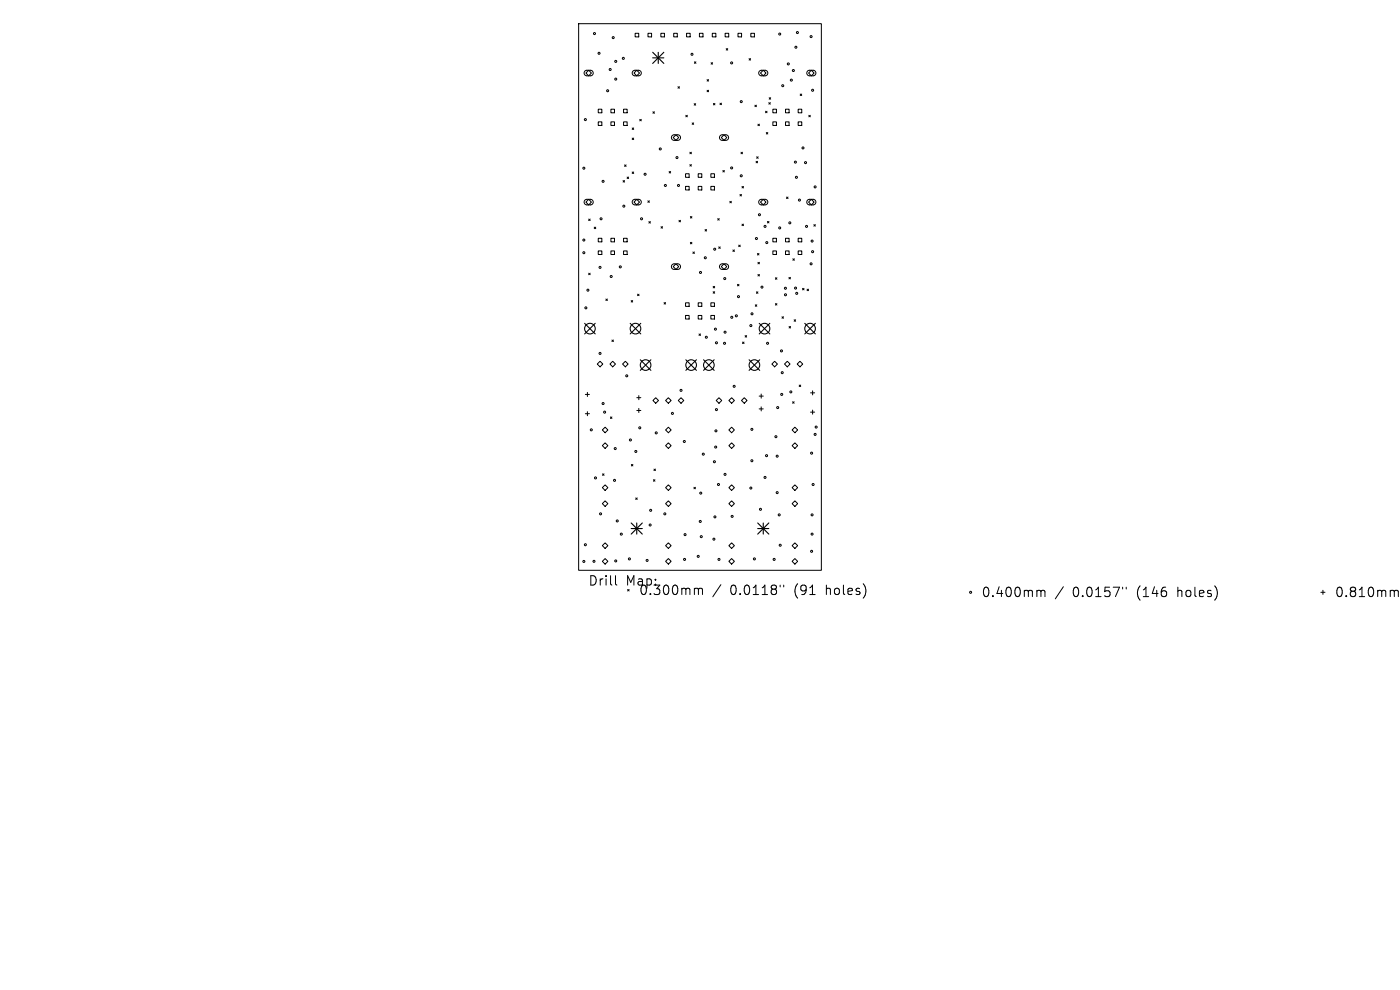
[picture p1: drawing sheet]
<svg xmlns="http://www.w3.org/2000/svg" width="297mm" height="210mm" viewBox="0 0 297 210" stroke-linecap="round" stroke-linejoin="round" font-family="sans-serif">
<defs><g id="words">
<g font-size="2.8">
<text x="124.7" y="124.5">Drill</text>
<text x="132.7" y="124.5">Map:</text>
<text x="135.5" y="126.5">0.300mm</text>
<text x="154.9" y="126.5">0.0118&quot;</text>
<text x="168.6" y="126.5">(91</text>
<text x="175.5" y="126.5">holes)</text>
<text x="208.1" y="126.9">0.400mm</text>
<text x="227.6" y="126.9">0.0157&quot;</text>
<text x="241.3" y="126.9">(146</text>
<text x="250.1" y="126.9">holes)</text>
<text x="283.1" y="126.9">0.810mm</text>
</g>
</g></defs>
<g fill="none" stroke="#000" stroke-width=".21">
<path d="M122.8 5h51.4v116h-51.4zM124.1 15.1l.4-.2h1l.3 .3v.5l-.4 .4-1.1-.1-.4-.4zM124.9 14.9l.6 .6-.6 .6-.6-.6zM134.3 15.1l.4-.2h1l.3 .3v.5l-.4 .4-1.1-.1-.4-.4zM134.7 7.1h.8v.7h-.8zM135.1 14.9l.6 .6-.6 .6-.6-.6zM137.5 7.1h.7v.7h-.7zM140.2 7.1h.8v.7h-.8zM142.9 7.1h.8v.7h-.8zM143.8 18.4l.4 .3M144.2 18.4l-.4 .3M145.7 7.1h.7v.7h-.7z"/>
<path d="M147.3 13.1l.3 .3M147.6 13.1l-.3 .3M148.4 7.1h.7v.7h-.7zM150 16.9l.3 .3M150 19.1l.3 .4M150.3 16.9l-.3 .3M150.3 19.1l-.3 .4M150.9 13.3l.3 .3M151.1 7.1h.8v.7h-.8zM151.2 13.3l-.3 .3M153.8 7.1h.8v.7h-.8zM154.1 10.3l.3 .3"/>
<path d="M154.4 10.3l-.3 .3M156.6 7.1h.7v.7h-.7zM158.9 12.4l.3 .4M159.2 12.4l-.3 .4M159.3 7.1h.7v.7h-.7zM161.1 15.1l.4-.2h1l.3 .3 .1 .5-.4 .4-1.2-.1-.3-.4zM161.9 14.9l.6 .6-.6 .6-.6-.6zM169.8 20l.3 .3M170.1 20l-.3 .3M171.3 15.1l.4-.2h1l.3 .3 .1 .5-.5 .4-1.1-.1-.3-.4zM171.5 15.5l.6-.6 .6 .6-.6 .6zM126.9 23.2h.8v.7h-.8z"/>
<path d="M126.9 25.9h.8v.7h-.8zM129.6 23.2h.8v.7h-.8zM129.6 25.9h.8v.7h-.8zM132.2 38.3l.3 .3M132.3 23.2h.7v.7h-.7zM132.3 25.9h.7v.7h-.7zM132.5 38.3l-.3 .3M132.5 35l.3 .3M132.8 35l-.3 .3M133 37.6l.4 .3M133.4 37.6l-.4 .3M134.1 27.1l.3 .4"/>
<path d="M134.1 29.3l.3 .3M134.1 36.5l.3 .3M134.4 36.5l-.3 .3M134.4 27.1l-.3 .4M134.4 29.3l-.3 .3M135.7 25.3l.3 .3M136 25.3l-.3 .3M138.5 23.7l.3 .3M138.8 23.7l-.3 .3M142 36.4l.3 .3M142.3 36.4l-.3 .3M142.6 28.8l.4-.2h1l.3 .3v.5l-.4 .4-1.1-.1-.4-.4z"/>
<path d="M143.4 28.6l.6 .6-.6 .6-.6-.6zM145.4 36.9h.8v.7h-.8zM145.4 39.5h.8v.8h-.8zM145.5 24.5l.3 .3M145.8 24.5l-.3 .3M146.4 32.3l.3 .3M146.4 34.9l.3 .3M146.7 32.3l-.3 .3M146.7 34.9l-.3 .3M146.8 26.1l.4 .3M147.2 26.1l-.4 .3M147.3 22l.3 .3"/>
<path d="M147.6 22l-.3 .3M148.1 36.9h.8v.7h-.8zM148.1 39.5h.8v.8h-.8zM150.8 36.9h.8v.7h-.8zM150.8 39.5h.8v.8h-.8zM151.3 21.9l.4 .4M151.7 21.9l-.4 .4M152.7 21.9l.4 .3M152.8 28.8l.4-.2h1l.3 .3v.5l-.4 .4-1.1-.1-.4-.4zM153 29.2l.6-.6 .6 .6-.6 .6zM153.1 21.9l-.4 .3M153.4 36.2l.3 .3"/>
<path d="M153.7 36.2l-.3 .3M157.2 32.3l.3 .3M157.4 39.6l.3 .3M157.5 32.3l-.3 .3M157.7 39.6l-.3 .3M160.1 22.3l.4 .3M160.4 34.2l.3 .3M160.5 22.3l-.4 .3M160.5 33.3l.3 .3M160.7 34.2l-.3 .3M160.8 26.3l.3 .4M160.8 33.3l-.3 .3"/>
<path d="M161.1 26.3l-.3 .4M162.4 23.6l.3 .3M162.6 28.1l.3 .3M162.7 23.6l-.3 .3M162.9 28.1l-.3 .3M163.1 21.8l.3 .3M163.2 20.7l.3 .3M163.4 21.8l-.3 .3M163.5 20.7l-.3 .3M164 23.2h.7v.7h-.7zM164 25.9h.7v.7h-.7zM166.6 23.2h.8v.7h-.8z"/>
<path d="M166.6 25.9h.8v.7h-.8zM169.3 23.2h.8v.7h-.8zM169.3 25.9h.8v.7h-.8zM171.6 24.5l.3 .3M171.9 24.5l-.3 .3M124.1 42.5l.4-.2h1l.3 .3v.5l-.4 .3h-1.1l-.4-.4zM124.9 42.3l.6 .6-.6 .6-.6-.6zM124.9 46.5l.3 .3M124.9 58l.3 .3M125.2 46.5l-.3 .3M125.2 58l-.3 .3M126.1 48.2l.3 .3"/>
<path d="M126.4 48.2l-.3 .3M126.9 50.5h.8v.8h-.8zM126.9 53.2h.8v.8h-.8zM129.6 50.5h.8v.8h-.8zM129.6 53.2h.8v.8h-.8zM132.3 50.5h.7v.8h-.7zM132.3 53.2h.7v.8h-.7zM134.3 42.5l.4-.2h1l.3 .3v.5l-.4 .3h-1.1l-.4-.4zM135.1 42.3l.6 .6-.6 .6-.6-.6zM137.4 42.6l.4 .3M137.7 47l.3 .3M137.8 42.6l-.4 .3"/>
<path d="M138 47l-.3 .3M140.2 48.1l.4 .3M140.6 48.1l-.4 .3M142.6 56.1l.4-.1h1l.3 .3v.5l-.4 .3h-1.1l-.4-.4zM143.4 56l.6 .6-.6 .6-.6-.6zM144 46.7l.4 .4M144.4 46.7l-.4 .4M146.5 45.9l.3 .4M146.5 51.4l.3 .3M146.8 45.9l-.3 .4M146.8 51.4l-.3 .3M147 53.4l.3 .4"/>
<path d="M147.3 53.4l-.3 .4M149.6 48.7l.3 .3M149.9 48.7l-.3 .3M152.3 46.4l.3 .3M152.5 52.4l.3 .3M152.6 46.4l-.3 .3M152.8 52.4l-.3 .3M152.8 56.1l.4-.1h1l.3 .3v.5l-.4 .3h-1.1l-.4-.4zM153 56.6l.6-.6 .6 .6-.6 .6zM154.8 42.7l.4 .3M155.2 42.7l-.4 .3M155.5 53l.3 .3"/>
<path d="M155.8 53l-.3 .3M156.7 52l.3 .3M157 41.2l.3 .4M157 52l-.3 .3M157.3 41.2l-.3 .4M157.4 47.5l.3 .4M157.7 47.5l-.3 .4M160.7 53.8l.3 .3M160.8 55.6l.3 .4M160.8 58.2l.3 .3M161 53.8l-.3 .3M161.1 55.6l-.3 .4"/>
<path d="M161.1 58.2l-.3 .3M161.1 42.5l.4-.2h1l.3 .3 .1 .5-.4 .3h-1.2l-.3-.4zM161.9 42.3l.6 .6-.6 .6-.6-.6zM162.8 47l.3 .3M163.1 47l-.3 .3M164 50.5h.7v.8h-.7zM164 53.2h.7v.8h-.7zM164.5 58.9l.3 .3M164.8 58.9l-.3 .3M166.6 50.5h.8v.8h-.8zM166.6 53.2h.8v.8h-.8zM166.9 41.8l.3 .3"/>
<path d="M167.2 41.8l-.3 .3M167.4 58.8l.3 .4M167.7 58.8l-.3 .4M168.2 54.9l.3 .3M168.5 54.9l-.3 .3M169.3 50.5h.8v.8h-.8zM169.3 53.2h.8v.8h-.8zM171.3 42.5l.4-.2h1l.3 .3 .1 .5-.5 .3h-1.1l-.3-.4zM171.5 42.9l.6-.6 .6 .6-.6 .6zM172.7 47.6l.3 .4M173 47.6l-.3 .4M126.7 77.2l.6-.6 .6 .6-.6 .6z"/>
<path d="M128.5 63.4l.4 .4M128.9 63.4l-.4 .4M129.8 72.1l.3 .3M130 76.6l.6 .6-.6 .6-.6-.6zM130.1 72.1l-.3 .3M132.1 77.2l.6-.6 .6 .6-.6 .6zM133.9 63.8l.3 .3M134.2 63.8l-.3 .3M135.3 62.4l.3 .3M135.6 62.4l-.3 .3M140.9 64.2l.3 .3M141.2 64.2l-.3 .3"/>
<path d="M145.4 64.2h.8v.8h-.8zM145.4 66.9h.8v.8h-.8zM148.1 64.2h.8v.8h-.8zM148.1 66.9h.8v.8h-.8zM148.3 70.8l.3 .4M148.6 70.8l-.3 .4M150.8 64.2h.8v.8h-.8zM150.8 66.9h.8v.8h-.8zM151.3 60.7l.3 .4M151.3 61.9l.3 .3M151.6 60.7l-.3 .4M151.6 61.9l-.3 .3"/>
<path d="M156.4 60.3l.4 .3M156.8 60.3l-.4 .3M157.5 72.6l.3 .3M157.8 72.6l-.3 .3M158.1 71.2l.3 .3M158.4 71.2l-.3 .3M160.2 64.7l.4 .3M160.5 61.9l.3 .3M160.6 64.7l-.4 .3M160.8 61.9l-.3 .3M163.7 77.2l.6-.6 .6 .6-.6 .6zM164.5 64.4l.3 .3"/>
<path d="M164.8 64.4l-.3 .3M165.9 67.2l.3 .3M166.2 67.2l-.3 .3M166.4 77.2l.6-.6 .6 .6-.6 .6zM167.4 69.3l.3 .3M167.7 69.3l-.3 .3M168.5 67.8l.3 .4M168.8 67.8l-.3 .4M169.1 77.2l.6-.6 .6 .6-.6 .6zM170.2 61.2l.4 .3M170.6 61.2l-.4 .3M171.2 61.3l.3 .4"/>
<path d="M171.5 61.3l-.3 .4M124.2 83.7h.8M124.2 87.8h.8M124.6 83.2v.9M124.6 87.3v.9M128.4 90.6l.6 .6-.6 .6-.6-.6zM128.4 93.9l.6 .6-.6 .6-.6-.6zM129.5 88.4l.3 .4M129.8 88.4l-.3 .4M133.9 98.5l.4 .3M134.3 98.5l-.4 .3M135.1 84.4h.9"/>
<path d="M135.1 87.1h.9M135.5 83.9v.9M135.5 86.6v.9M138.7 99.5l.4 .3M139.1 99.5l-.4 .3M139.1 84.4l.6 .6-.6 .5-.6-.5zM141.8 84.4l.6 .6-.6 .5-.6-.5zM141.8 90.6l.6 .6-.6 .6-.6-.6zM141.8 93.9l.6 .6-.6 .6-.6-.6zM143.9 85l.6-.6 .6 .6-.6 .5zM151.9 85l.6-.6 .6 .6-.6 .5zM154.6 85l.6-.6 .6 .6-.6 .5z"/>
<path d="M154.6 91.2l.6-.6 .6 .6-.6 .6zM154.6 94.5l.6-.6 .6 .6-.6 .6zM157.3 85l.6-.6 .6 .6-.6 .5zM161 84h.9M161 86.7h.9M161.5 83.6v.9M161.5 86.3v.9M168 91.2l.6-.6 .6 .6-.6 .6zM168 94.5l.6-.6 .6 .6-.6 .6zM168.1 85.2l.4 .3M168.5 85.2l-.4 .3M169.5 81.7l.4 .3"/>
<path d="M169.9 81.7l-.4 .3M172 83.3h.8M172 87.4h.8M172.4 82.9v.9M172.4 87v.9M127.8 100.5l.3 .3M128.1 100.5l-.3 .3M128.4 102.9l.6 .5-.6 .6-.6-.6zM128.4 106.2l.6 .6-.6 .6-.6-.6zM128.4 115.2l.6 .5-.6 .6-.6-.6zM128.4 118.5l.6 .6-.6 .6-.6-.6zM134.9 105.6l.3 .3"/>
<path d="M135.2 105.6l-.3 .3M138.6 101.8l.3 .3M138.9 101.8l-.3 .3M141.2 115.7l.6-.5 .6 .5-.6 .6zM141.2 119.1l.6-.6 .6 .6-.6 .6zM141.8 102.9l.6 .5-.6 .6-.6-.6zM141.8 106.2l.6 .6-.6 .6-.6-.6zM147.2 103.4l.3 .3M147.5 103.4l-.3 .3M154.6 103.4l.6-.5 .6 .5-.6 .6zM154.6 106.8l.6-.6 .6 .6-.6 .6zM154.6 115.7l.6-.5 .6 .5-.6 .6z"/>
<path d="M154.6 119.1l.6-.6 .6 .6-.6 .6zM168 103.4l.6-.5 .6 .5-.6 .6zM168 106.8l.6-.6 .6 .6-.6 .6zM168 115.7l.6-.5 .6 .5-.6 .6zM168 119.1l.6-.6 .6 .6-.6 .6zM130.6 122.1v1.7l.3 .3M147.6 124.8h.3l.3 .3M148.2 125.1l.3-.3 .4 .1 .1 1.2M148.2 125.1v1M152.9 124l-1.7 2.6M165.5 124.1v.4M166.3 124.1v.4"/>
<path d="M220.3 125.2l.4 .1 .1 .2M220.8 125.5l.3-.3 .5 .1 .1 1.3M220.8 125.5v1.1M225.6 124.5l-1.7 2.5M238.2 124.6v.3M238.9 124.6v.3M280.2 125.6h.9M280.7 125.2v.9M295.2 125.2l.5 .1 .1 .2M295.8 125.5l.3-.3 .5 .1v1.3M295.8 125.5v1.1"/>
<circle cx="126.1" cy="7.1" r=".21"/>
<circle cx="127.1" cy="11.3" r=".21"/>
<circle cx="128.9" cy="19.3" r=".21"/>
<circle cx="129.4" cy="14.7" r=".21"/>
<circle cx="130.1" cy="8" r=".21"/>
<circle cx="130.6" cy="13" r=".21"/>
<circle cx="130.6" cy="16.8" r=".21"/>
<circle cx="132.2" cy="12.4" r=".21"/>
<circle cx="146.8" cy="11.5" r=".21"/>
<circle cx="155.2" cy="13.3" r=".21"/>
<circle cx="165.4" cy="7.2" r=".21"/>
<circle cx="166.1" cy="18.2" r=".21"/>
<circle cx="167.2" cy="13.6" r=".21"/>
<circle cx="167.9" cy="17" r=".21"/>
<circle cx="168.3" cy="15" r=".21"/>
<circle cx="168.8" cy="10" r=".21"/>
<circle cx="169.2" cy="6.9" r=".21"/>
<circle cx="172.1" cy="7.8" r=".21"/>
<circle cx="172.4" cy="19.1" r=".21"/>
<circle cx="123.9" cy="35.7" r=".21"/>
<circle cx="124.2" cy="25.4" r=".21"/>
<circle cx="127.9" cy="38.5" r=".21"/>
<circle cx="136.9" cy="37" r=".21"/>
<circle cx="140.1" cy="31.6" r=".21"/>
<circle cx="141.2" cy="39.3" r=".21"/>
<circle cx="143.6" cy="33.4" r=".21"/>
<circle cx="143.9" cy="39.3" r=".21"/>
<circle cx="155.2" cy="35.6" r=".21"/>
<circle cx="157.3" cy="21.6" r=".21"/>
<circle cx="157.3" cy="37.3" r=".21"/>
<circle cx="168.7" cy="34.4" r=".21"/>
<circle cx="169" cy="37.6" r=".21"/>
<circle cx="170.3" cy="31.4" r=".21"/>
<circle cx="170.9" cy="34.5" r=".21"/>
<circle cx="172.9" cy="39.7" r=".21"/>
<circle cx="123.9" cy="50.9" r=".21"/>
<circle cx="123.9" cy="53.6" r=".21"/>
<circle cx="127.3" cy="56.7" r=".21"/>
<circle cx="127.5" cy="46.4" r=".21"/>
<circle cx="129.7" cy="58.7" r=".21"/>
<circle cx="131.6" cy="56.6" r=".21"/>
<circle cx="132.3" cy="43.7" r=".21"/>
<circle cx="136.1" cy="46.4" r=".21"/>
<circle cx="148.6" cy="57.8" r=".21"/>
<circle cx="149.6" cy="54.7" r=".21"/>
<circle cx="151.6" cy="52.9" r=".21"/>
<circle cx="153.8" cy="59.1" r=".21"/>
<circle cx="160.5" cy="50.6" r=".21"/>
<circle cx="161.1" cy="45.6" r=".21"/>
<circle cx="162.3" cy="48" r=".21"/>
<circle cx="162.7" cy="51.5" r=".21"/>
<circle cx="165.4" cy="48.3" r=".21"/>
<circle cx="167.6" cy="47.3" r=".21"/>
<circle cx="169.6" cy="42.4" r=".21"/>
<circle cx="171.1" cy="48" r=".21"/>
<circle cx="172.1" cy="56" r=".21"/>
<circle cx="172.3" cy="51.1" r=".21"/>
<circle cx="172.4" cy="53.4" r=".21"/>
<circle cx="124.3" cy="65.3" r=".21"/>
<circle cx="124.7" cy="61.6" r=".21"/>
<circle cx="127.3" cy="75" r=".21"/>
<circle cx="133" cy="79.7" r=".21"/>
<circle cx="149.8" cy="71.5" r=".21"/>
<circle cx="151.8" cy="69.8" r=".21"/>
<circle cx="152" cy="72.7" r=".21"/>
<circle cx="153.7" cy="72.8" r=".21"/>
<circle cx="153.8" cy="70.5" r=".21"/>
<circle cx="155.2" cy="67.3" r=".21"/>
<circle cx="156.2" cy="67" r=".21"/>
<circle cx="156.7" cy="62.9" r=".21"/>
<circle cx="159.3" cy="69.1" r=".21"/>
<circle cx="159.5" cy="66.6" r=".21"/>
<circle cx="161.7" cy="60.9" r=".21"/>
<circle cx="162.8" cy="72.8" r=".21"/>
<circle cx="165.8" cy="74.4" r=".21"/>
<circle cx="165.9" cy="79.1" r=".21"/>
<circle cx="166.6" cy="61.1" r=".21"/>
<circle cx="166.6" cy="62.5" r=".21"/>
<circle cx="168.8" cy="61.1" r=".21"/>
<circle cx="169" cy="62.2" r=".21"/>
<circle cx="125.4" cy="91.2" r=".21"/>
<circle cx="127.9" cy="85.6" r=".21"/>
<circle cx="128.3" cy="87.4" r=".21"/>
<circle cx="130.5" cy="95.2" r=".21"/>
<circle cx="133.7" cy="93.3" r=".21"/>
<circle cx="134.9" cy="95.8" r=".21"/>
<circle cx="135.7" cy="90.8" r=".21"/>
<circle cx="139.2" cy="91.8" r=".21"/>
<circle cx="142.6" cy="87.7" r=".21"/>
<circle cx="144.5" cy="82.8" r=".21"/>
<circle cx="145.2" cy="93.7" r=".21"/>
<circle cx="149.2" cy="96.3" r=".21"/>
<circle cx="151.6" cy="97.9" r=".21"/>
<circle cx="151.8" cy="94.8" r=".21"/>
<circle cx="151.9" cy="91.4" r=".21"/>
<circle cx="152" cy="86.9" r=".21"/>
<circle cx="155.7" cy="82" r=".21"/>
<circle cx="159.5" cy="97.7" r=".21"/>
<circle cx="159.5" cy="91.1" r=".21"/>
<circle cx="162.6" cy="96.7" r=".21"/>
<circle cx="164.6" cy="92.6" r=".21"/>
<circle cx="164.9" cy="96.8" r=".21"/>
<circle cx="165" cy="86.5" r=".21"/>
<circle cx="165.8" cy="83.7" r=".21"/>
<circle cx="167.8" cy="83.1" r=".21"/>
<circle cx="172.2" cy="96.1" r=".21"/>
<circle cx="172.9" cy="92.2" r=".21"/>
<circle cx="173.1" cy="90.6" r=".21"/>
<circle cx="123.9" cy="119.1" r=".21"/>
<circle cx="124.2" cy="115.6" r=".21"/>
<circle cx="126" cy="119.1" r=".21"/>
<circle cx="126.3" cy="101.4" r=".21"/>
<circle cx="127.4" cy="109" r=".21"/>
<circle cx="130.4" cy="101.9" r=".21"/>
<circle cx="130.6" cy="119" r=".21"/>
<circle cx="130.9" cy="110.5" r=".21"/>
<circle cx="131.8" cy="113.3" r=".21"/>
<circle cx="133.5" cy="118.6" r=".21"/>
<circle cx="137.3" cy="118.9" r=".21"/>
<circle cx="137.9" cy="111.4" r=".21"/>
<circle cx="138" cy="108.3" r=".21"/>
<circle cx="141" cy="109" r=".21"/>
<circle cx="145.2" cy="118.7" r=".21"/>
<circle cx="145.3" cy="113.4" r=".21"/>
<circle cx="148.1" cy="118" r=".21"/>
<circle cx="148.6" cy="110.6" r=".21"/>
<circle cx="148.7" cy="104.6" r=".21"/>
<circle cx="148.8" cy="113.8" r=".21"/>
<circle cx="151.5" cy="114.4" r=".21"/>
<circle cx="151.7" cy="109.7" r=".21"/>
<circle cx="152.4" cy="102.8" r=".21"/>
<circle cx="152.5" cy="118.7" r=".21"/>
<circle cx="153.8" cy="100.6" r=".21"/>
<circle cx="155.3" cy="109.5" r=".21"/>
<circle cx="159.3" cy="103.5" r=".21"/>
<circle cx="160" cy="118.6" r=".21"/>
<circle cx="161.3" cy="108" r=".21"/>
<circle cx="162.3" cy="101.3" r=".21"/>
<circle cx="164.2" cy="118.7" r=".21"/>
<circle cx="164.9" cy="104.5" r=".21"/>
<circle cx="165.3" cy="109.2" r=".21"/>
<circle cx="165.5" cy="115.7" r=".21"/>
<circle cx="172.2" cy="117" r=".21"/>
<circle cx="172.3" cy="113.3" r=".21"/>
<circle cx="172.3" cy="109.2" r=".21"/>
<circle cx="172.5" cy="102.8" r=".21"/>
<circle cx="205.9" cy="125.6" r=".21"/>
</g>
<g fill="none" stroke="#000" stroke-width=".23">
<path d="M124 68.6l2.3 2.2M126.3 68.6l-2.3 2.2M133.7 68.6l2.2 2.2M135.8 76.3l2.3 2.3M135.9 68.6l-2.2 2.2M138.1 76.3l-2.3 2.3M145.5 76.3l2.2 2.3M147.7 76.3l-2.2 2.3M149.3 76.3l2.2 2.3M151.5 76.3l-2.2 2.3M158.9 76.3l2.3 2.3M161.1 68.6l2.2 2.2"/>
<path d="M161.2 76.3l-2.3 2.3M163.3 68.6l-2.2 2.2M170.7 68.6l2.3 2.2M173 68.6l-2.3 2.2"/>
<circle cx="125.1" cy="69.7" r="1.13"/>
<circle cx="134.8" cy="69.7" r="1.13"/>
<circle cx="137" cy="77.4" r="1.13"/>
<circle cx="146.6" cy="77.4" r="1.13"/>
<circle cx="150.4" cy="77.4" r="1.13"/>
<circle cx="160" cy="77.4" r="1.13"/>
<circle cx="162.2" cy="69.7" r="1.13"/>
<circle cx="171.9" cy="69.7" r="1.13"/>
</g>
<path d="M138.5 11.1l2.3 2.4M138.5 12.3h2.3M139.6 11.1v2.4M140.8 11.1l-2.3 2.4M133.9 110.9l2.4 2.4M133.9 112.1h2.4M135.1 110.9v2.4M136.3 110.9l-2.4 2.4M160.7 112.1h2.4M160.7 110.9l2.4 2.4M161.9 110.9v2.4M163.1 110.9l-2.4 2.4" fill="none" stroke="#000" stroke-width=".24"/>
<use href="#words"/>
</svg>
